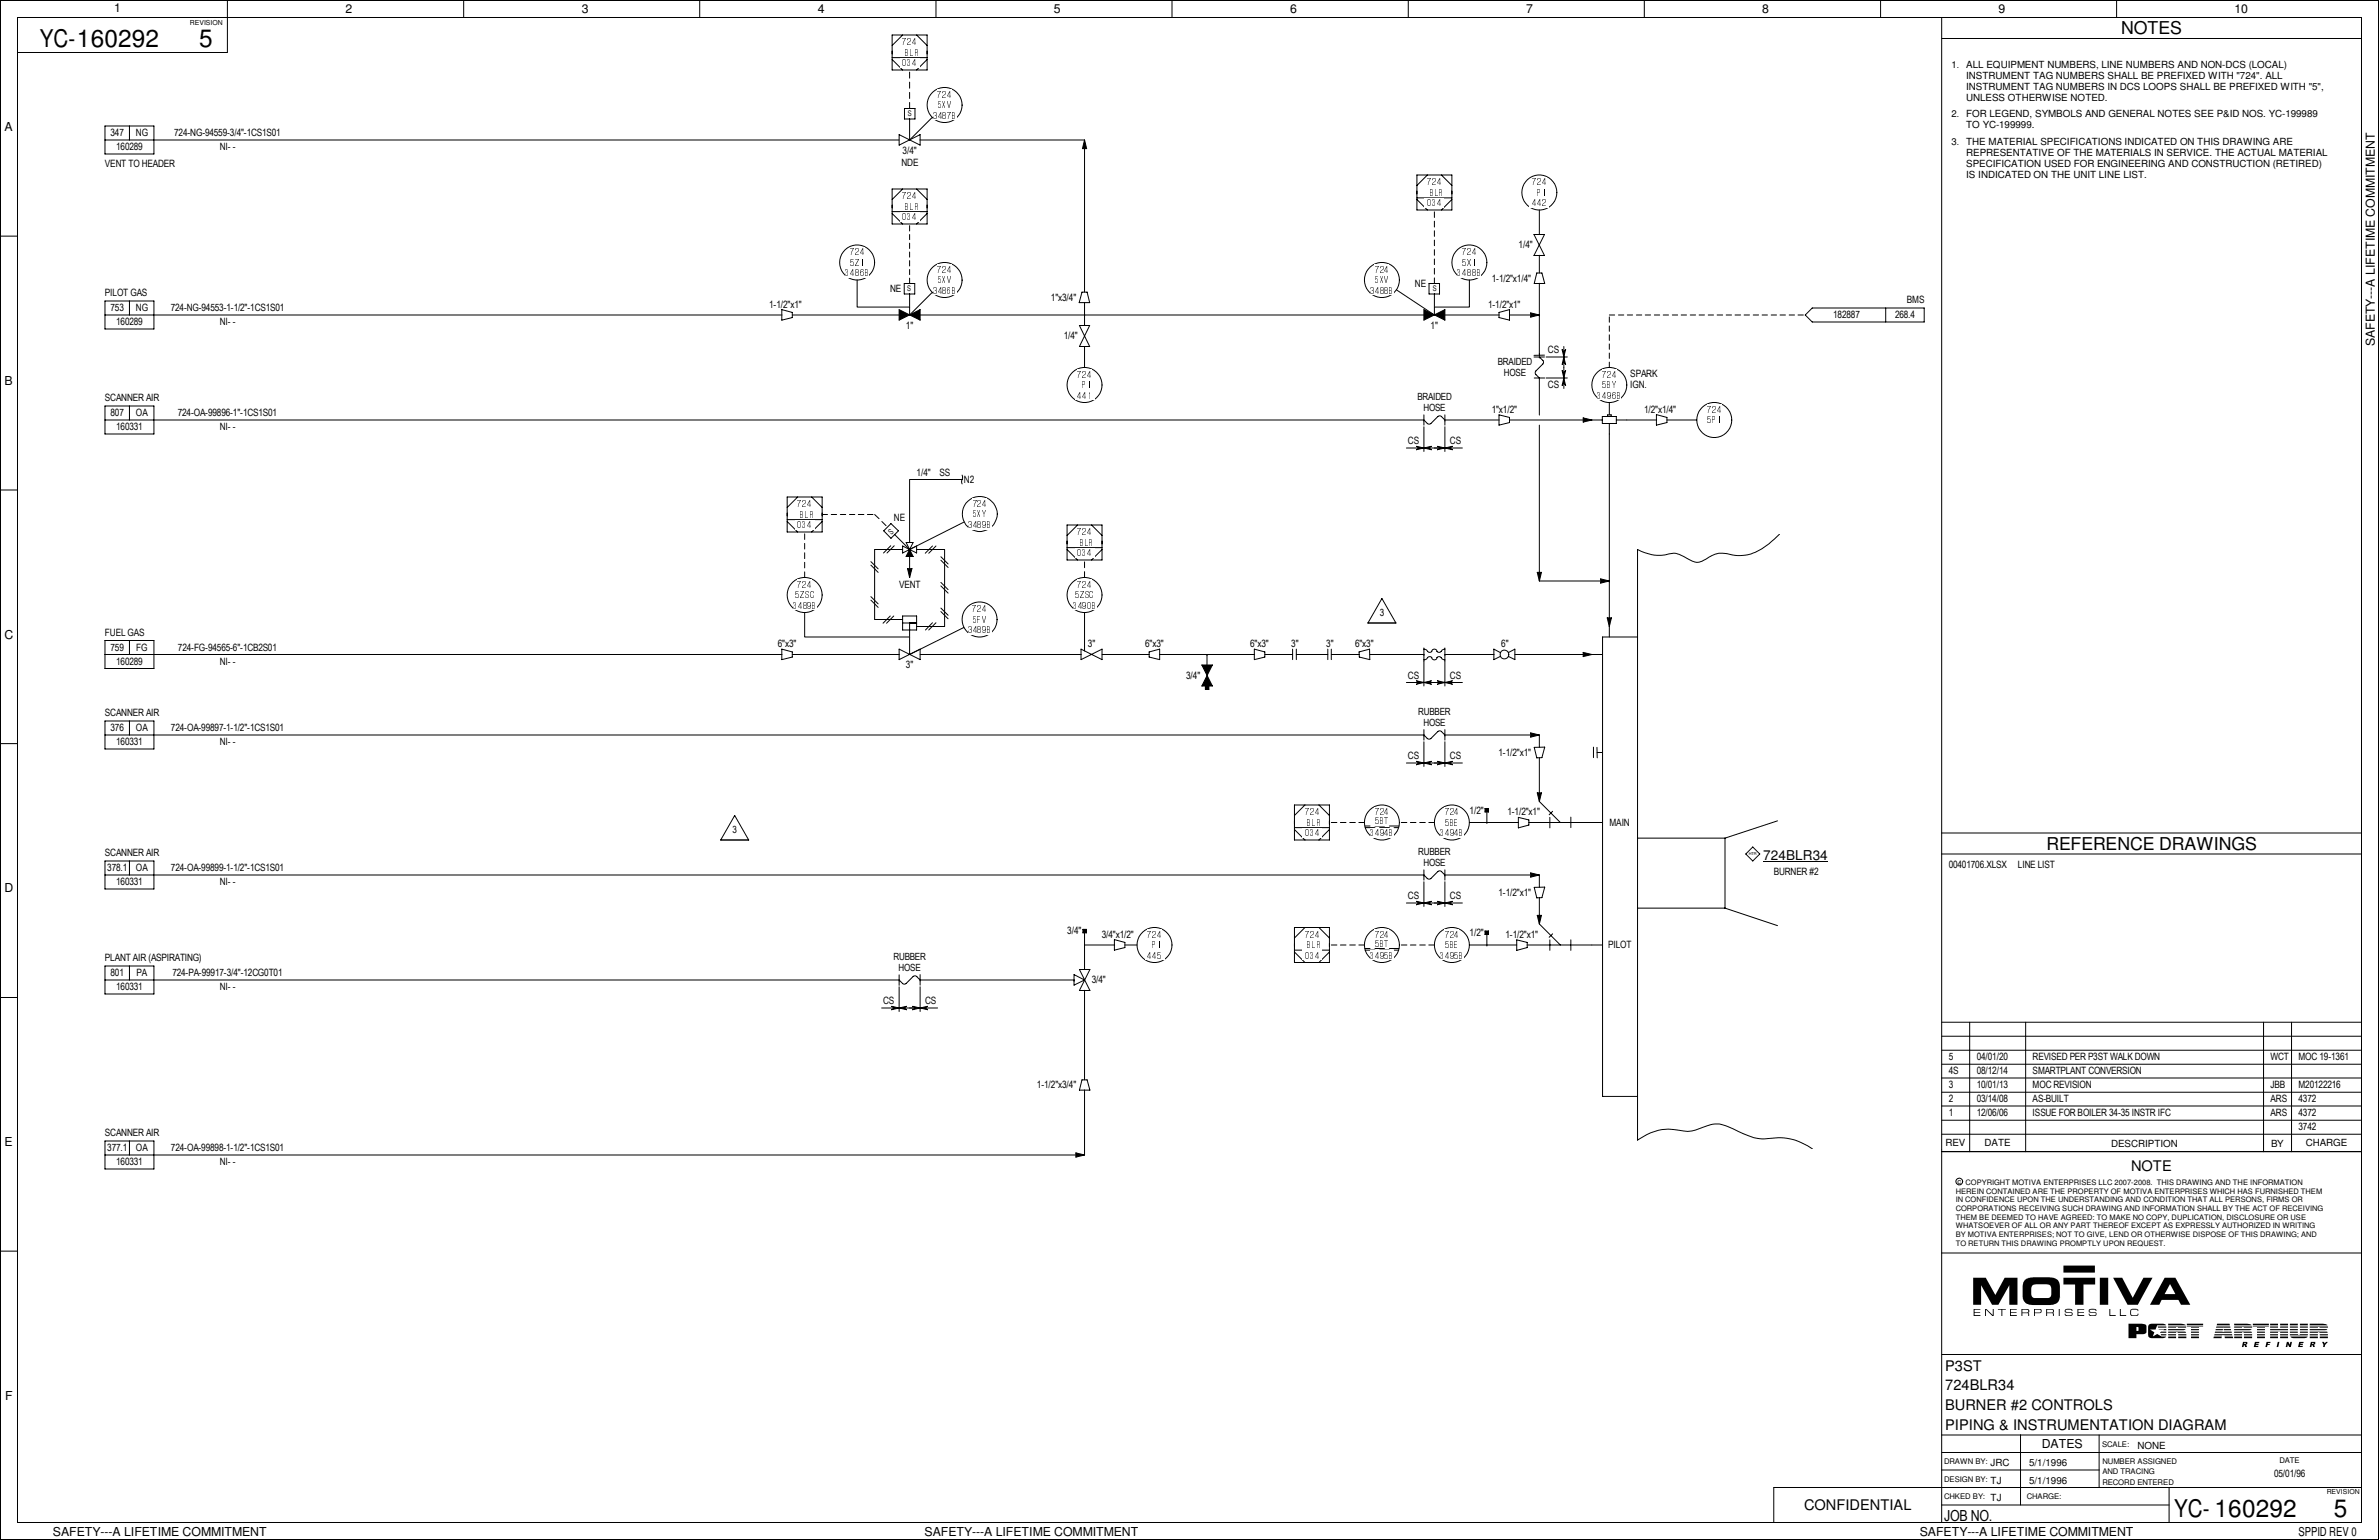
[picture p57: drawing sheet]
<svg xmlns="http://www.w3.org/2000/svg" width="432mm" height="279mm" viewBox="0 0 432 279" stroke-linecap="round" stroke-linejoin="round" font-family="sans-serif">
<defs><g id="words">
<g font-size="4.4">
<text x="7.2" y="8.6">YC-160292</text>
<text x="36.2" y="8.5">5</text>
<text x="394.6" y="275.3">YC- 160292</text>
<text x="423.6" y="275.2">5</text>
</g>
<g font-size="3.2">
<text x="385" y="6.2">NOTES</text>
<text x="371.4" y="154.1">REFERENCE DRAWINGS</text>
</g>
<text font-size="2.8" x="352.9" y="275.9">JOB NO.</text>
<g font-size="2.7">
<text x="386.8" y="212.4">NOTE</text>
<text x="353.1" y="248.7">P3ST</text>
<text x="353.1" y="252.3">724BLR34</text>
<text x="353.1" y="255.8">BURNER #2 CONTROLS</text>
<text x="353.1" y="259.4">PIPING &amp; INSTRUMENTATION DIAGRAM</text>
<text x="327.4" y="274">CONFIDENTIAL</text>
</g>
<text font-size="2.5" x="320" y="156">724BLR34</text>
<g font-size="2.2">
<text x="20.7" y="2.2">1</text>
<text x="62.7" y="2.4">2</text>
<text x="105.6" y="2.4">3</text>
<text x="148.4" y="2.4">4</text>
<text x="191.3" y="2.4">5</text>
<text x="234.1" y="2.4">6</text>
<text x="277" y="2.4">7</text>
<text x="319.9" y="2.4">8</text>
<text x="362.8" y="2.4">9</text>
<text x="405.6" y="2.4">10</text>
<text x=".8" y="23.8">A</text>
<text x="431" y="62.8" transform="rotate(-90 431 62.8)">SAFETY---A LIFETIME COMMITMENT</text>
<text x=".8" y="69.8">B</text>
<text x=".8" y="115.9">C</text>
<text x=".8" y="161.9">D</text>
<text x=".8" y="207.9">E</text>
<text x=".9" y="254">F</text>
<text x="370.6" y="262.7">DATES</text>
<text x="9.6" y="278.7">SAFETY---A LIFETIME COMMITMENT</text>
<text x="167.8" y="278.7">SAFETY---A LIFETIME COMMITMENT</text>
<text x="348.4" y="278.7">SAFETY---A LIFETIME COMMITMENT</text>
<text x="417.2" y="278.6">SPPID REV 0</text>
</g>
<g font-size="1.8">
<text x="356.9" y="12.4">ALL EQUIPMENT NUMBERS, LINE NUMBERS AND NON-DCS (LOCAL)</text>
<text x="356.9" y="14.4">INSTRUMENT TAG NUMBERS SHALL BE PREFIXED WITH &quot;724&quot;. ALL</text>
<text x="356.9" y="16.4">INSTRUMENT TAG NUMBERS IN DCS LOOPS SHALL BE PREFIXED WITH &quot;5&quot;,</text>
<text x="356.9" y="18.4">UNLESS OTHERWISE NOTED.</text>
<text x="356.9" y="21.3">FOR LEGEND, SYMBOLS AND GENERAL NOTES SEE P&amp;ID NOS. YC-199989</text>
<text x="356.9" y="23.3">TO YC-199999.</text>
<text x="20.1" y="24.8">347</text>
<text x="21.1" y="27.3">160289</text>
<text x="24.6" y="24.8">NG</text>
<text x="31.6" y="24.8">724-NG-94559-3/4&quot;-1CS1S01</text>
<text x="39.9" y="27.3">NI- -</text>
<text x="163.8" y="27.9">3/4&quot;</text>
<text x="356.9" y="26.4">THE MATERIAL SPECIFICATIONS INDICATED ON THIS DRAWING ARE</text>
<text x="356.9" y="28.4">REPRESENTATIVE OF THE MATERIALS IN SERVICE. THE ACTUAL MATERIAL</text>
<text x="19" y="30.3">VENT TO HEADER</text>
<text x="163.6" y="30.1">NDE</text>
<text x="356.9" y="30.4">SPECIFICATION USED FOR ENGINEERING AND CONSTRUCTION (RETIRED)</text>
<text x="356.9" y="32.3">IS INDICATED ON THE UNIT LINE LIST.</text>
<text x="275.6" y="45.1">1/4&quot;</text>
<text x="19" y="53.8">PILOT GAS</text>
<text x="161.5" y="53">NE</text>
<text x="256.8" y="52.1">NE</text>
<text x="270.8" y="51.1">1-1/2&quot;x1/4&quot;</text>
<text x="20.1" y="56.5">753</text>
<text x="21.1" y="59.1">160289</text>
<text x="24.6" y="56.5">NG</text>
<text x="31" y="56.5">724-NG-94553-1-1/2&quot;-1CS1S01</text>
<text x="39.9" y="59.1">NI- -</text>
<text x="139.6" y="55.9">1-1/2&quot;x1&quot;</text>
<text x="164.4" y="59.7">1&quot;</text>
<text x="190.8" y="54.6">1&quot;x3/4&quot;</text>
<text x="259.7" y="59.7">1&quot;</text>
<text x="270.1" y="55.9">1-1/2&quot;x1&quot;</text>
<text x="332.7" y="57.8">182887</text>
<text x="344" y="57.8">268.4</text>
<text x="346.1" y="55">BMS</text>
<text x="193.1" y="61.6">1/4&quot;</text>
<text x="280.9" y="64.1">CS</text>
<text x="271.9" y="66.3">BRAIDED</text>
<text x="273" y="68.3">HOSE</text>
<text x="280.9" y="70.5">CS</text>
<text x="295.9" y="68.4">SPARK</text>
<text x="295.9" y="70.4">IGN.</text>
<text x="19" y="72.8">SCANNER AIR</text>
<text x="20.1" y="75.6">807</text>
<text x="24.7" y="75.6">OA</text>
<text x="32.3" y="75.6">724-OA-99896-1&quot;-1CS1S01</text>
<text x="257.3" y="72.6">BRAIDED</text>
<text x="258.4" y="74.6">HOSE</text>
<text x="270.8" y="74.9">1&quot;x1/2&quot;</text>
<text x="298.4" y="74.9">1/2&quot;x1/4&quot;</text>
<text x="21.1" y="78.1">160331</text>
<text x="39.9" y="78.1">NI- -</text>
<text x="255.5" y="80.6">CS</text>
<text x="263.1" y="80.6">CS</text>
<text x="166.4" y="86.4">1/4&quot;</text>
<text x="170.5" y="86.4">SS</text>
<text x="175" y="87.6">N2</text>
<text x="162.2" y="94.6">NE</text>
<text x="163.2" y="106.7">VENT</text>
<text x="250.4" y="111.8">3</text>
<text x="19" y="115.4">FUEL GAS</text>
<text x="20.1" y="118.1">759</text>
<text x="24.7" y="118.1">FG</text>
<text x="32.3" y="118.1">724-FG-94565-6&quot;-1CB2S01</text>
<text x="141.2" y="117.5">6&quot;x3&quot;</text>
<text x="197.4" y="117.5">3&quot;</text>
<text x="207.9" y="117.5">6&quot;x3&quot;</text>
<text x="226.9" y="117.5">6&quot;x3&quot;</text>
<text x="234.4" y="117.5">3&quot;</text>
<text x="240.7" y="117.5">3&quot;</text>
<text x="246" y="117.5">6&quot;x3&quot;</text>
<text x="272.5" y="117.5">6&quot;</text>
<text x="21.1" y="120.6">160289</text>
<text x="39.9" y="120.6">NI- -</text>
<text x="164.4" y="121.3">3&quot;</text>
<text x="215.3" y="123.2">3/4&quot;</text>
<text x="255.5" y="123.2">CS</text>
<text x="263.1" y="123.2">CS</text>
<text x="19" y="130">SCANNER AIR</text>
<text x="257.4" y="129.8">RUBBER</text>
<text x="258.4" y="131.8">HOSE</text>
<text x="20.1" y="132.7">376</text>
<text x="21.1" y="135.3">160331</text>
<text x="24.7" y="132.7">OA</text>
<text x="31" y="132.7">724-OA-99897-1-1/2&quot;-1CS1S01</text>
<text x="39.9" y="135.3">NI- -</text>
<text x="255.5" y="137.8">CS</text>
<text x="263.1" y="137.8">CS</text>
<text x="272" y="137.2">1-1/2&quot;x1&quot;</text>
<text x="266.7" y="147.7">1/2&quot;</text>
<text x="273.6" y="148">1-1/2&quot;x1&quot;</text>
<text x="292.1" y="149.9">MAIN</text>
<text x="19" y="155.4">SCANNER AIR</text>
<text x="133" y="151.1">3</text>
<text x="257.4" y="155.2">RUBBER</text>
<text x="19.5" y="158.1">378.1</text>
<text x="21.1" y="160.7">160331</text>
<text x="24.7" y="158.1">OA</text>
<text x="31" y="158.1">724-OA-99899-1-1/2&quot;-1CS1S01</text>
<text x="39.9" y="160.7">NI- -</text>
<text x="258.4" y="157.2">HOSE</text>
<text x="321.9" y="158.7">BURNER #2</text>
<text x="353.7" y="157.5">00401706.XLSX</text>
<text x="366.3" y="157.5">LINE LIST</text>
<text x="255.5" y="163.2">CS</text>
<text x="263.1" y="163.2">CS</text>
<text x="272" y="162.6">1-1/2&quot;x1&quot;</text>
<text x="193.7" y="169.5">3/4&quot;</text>
<text x="200" y="170.2">3/4&quot;x1/2&quot;</text>
<text x="266.7" y="169.9">1/2&quot;</text>
<text x="273.3" y="170.2">1-1/2&quot;x1&quot;</text>
<text x="291.9" y="172.1">PILOT</text>
<text x="19" y="174.4">PLANT AIR (ASPIRATING)</text>
<text x="20.1" y="177.2">801</text>
<text x="21.1" y="179.7">160331</text>
<text x="24.8" y="177.2">PA</text>
<text x="31.3" y="177.2">724-PA-99917-3/4&quot;-12CG0T01</text>
<text x="39.9" y="179.7">NI- -</text>
<text x="162.2" y="174.2">RUBBER</text>
<text x="163.1" y="176.2">HOSE</text>
<text x="198.2" y="178.4">3/4&quot;</text>
<text x="160.3" y="182.2">CS</text>
<text x="167.9" y="182.2">CS</text>
<text x="188.2" y="197.5">1-1/2&quot;x3/4&quot;</text>
<text x="353.7" y="197.5">3</text>
<text x="353.7" y="194.9">4S</text>
<text x="353.7" y="192.4">5</text>
<text x="358.8" y="197.5">10/01/13</text>
<text x="358.8" y="194.9">08/12/14</text>
<text x="358.8" y="192.4">04/01/20</text>
<text x="368.9" y="197.5">MOC REVISION</text>
<text x="368.9" y="194.9">SMARTPLANT CONVERSION</text>
<text x="368.9" y="192.4">REVISED PER P3ST WALK DOWN</text>
<text x="412.1" y="197.5">JBB</text>
<text x="412.1" y="192.4">WCT</text>
<text x="417.2" y="197.5">M20122216</text>
<text x="417.2" y="192.4">MOC 19-1361</text>
<text x="353.7" y="200">2</text>
<text x="353.7" y="202.6">1</text>
<text x="358.8" y="200">03/14/08</text>
<text x="358.8" y="202.6">12/06/06</text>
<text x="368.9" y="200">AS-BUILT</text>
<text x="368.9" y="202.6">ISSUE FOR BOILER 34-35 INSTR IFC</text>
<text x="412.1" y="200">ARS</text>
<text x="412.1" y="202.6">ARS</text>
<text x="417.2" y="202.6">4372</text>
<text x="417.2" y="200">4372</text>
<text x="19" y="206.2">SCANNER AIR</text>
<text x="19.5" y="208.9">377.1</text>
<text x="24.7" y="208.9">OA</text>
<text x="31" y="208.9">724-OA-99898-1-1/2&quot;-1CS1S01</text>
<text x="353.1" y="208">REV</text>
<text x="360.2" y="207.9">DATE</text>
<text x="383.2" y="208">DESCRIPTION</text>
<text x="412.2" y="208">BY</text>
<text x="417.2" y="205.1">3742</text>
<text x="418.5" y="208">CHARGE</text>
<text x="21.1" y="211.5">160331</text>
<text x="39.9" y="211.5">NI- -</text>
<text x="388" y="262.8">NONE</text>
<text x="361.3" y="266">JRC</text>
<text x="361.3" y="269.2">TJ</text>
<text x="368.3" y="266">5/1/1996</text>
<text x="368.3" y="269.2">5/1/1996</text>
<text x="412.7" y="268">05/01/96</text>
<text x="361.3" y="272.4">TJ</text>
</g>
<g font-size="1.7">
<text x="163.8" y="8.3">724</text>
<text x="164.3" y="10.2">BLR</text>
<text x="163.8" y="12.1">034</text>
<text x="170.1" y="17.8">724</text>
<text x="354.2" y="12.4">1.</text>
<text x="169.3" y="21.5">3487B</text>
<text x="170.2" y="19.6">5XV</text>
<text x="354.2" y="21.3">2.</text>
<text x="354.2" y="26.3">3.</text>
<text x="259" y="33.7">724</text>
<text x="259.5" y="35.6">BLR</text>
<text x="278.1" y="33.7">724</text>
<text x="279" y="35.6">PI</text>
<text x="163.8" y="36.2">724</text>
<text x="163.8" y="40">034</text>
<text x="164.3" y="38.1">BLR</text>
<text x="259" y="37.5">034</text>
<text x="278.1" y="37.5">442</text>
<text x="154.3" y="46.4">724</text>
<text x="265.4" y="46.4">724</text>
<text x="153.4" y="50.2">3486B</text>
<text x="154.3" y="48.3">5ZI</text>
<text x="169.3" y="53.3">3486B</text>
<text x="170.1" y="49.5">724</text>
<text x="170.2" y="51.4">5XV</text>
<text x="248.7" y="53.3">3488B</text>
<text x="249.5" y="49.5">724</text>
<text x="249.6" y="51.4">5XV</text>
<text x="264.5" y="50.2">3488B</text>
<text x="265.4" y="48.3">5XI</text>
<text x="195.5" y="68.6">724</text>
<text x="196.4" y="70.5">PI</text>
<text x="290.8" y="68.6">724</text>
<text x="290.8" y="70.5">5BY</text>
<text x="195.5" y="72.4">441</text>
<text x="289.9" y="72.4">3496B</text>
<text x="309.8" y="74.9">724</text>
<text x="309.8" y="76.8">5PI</text>
<text x="144.7" y="92.1">724</text>
<text x="144.7" y="95.9">034</text>
<text x="145.2" y="94">BLR</text>
<text x="175.7" y="95.8">3489B</text>
<text x="176.5" y="92">724</text>
<text x="176.5" y="93.9">5XY</text>
<text x="195.5" y="97.2">724</text>
<text x="195.5" y="101">034</text>
<text x="196" y="99.1">BLR</text>
<text x="144.7" y="106.7">724</text>
<text x="195.5" y="106.7">724</text>
<text x="143.9" y="110.5">3489B</text>
<text x="144.3" y="108.6">5ZSC</text>
<text x="176.5" y="111.1">724</text>
<text x="176.5" y="113">5FV</text>
<text x="194.7" y="110.5">3490B</text>
<text x="195.1" y="108.6">5ZSC</text>
<text x="175.7" y="114.9">3489B</text>
<text x="236.8" y="148">724</text>
<text x="237.3" y="149.9">BLR</text>
<text x="249.5" y="148">724</text>
<text x="249.5" y="149.6">5BT</text>
<text x="262.2" y="148">724</text>
<text x="262.2" y="149.9">5BE</text>
<text x="236.8" y="151.8">034</text>
<text x="248.7" y="151.8">3494B</text>
<text x="261.4" y="151.8">3494B</text>
<text x="208.2" y="170.2">724</text>
<text x="208.2" y="174">445</text>
<text x="209.1" y="172.1">PI</text>
<text x="236.8" y="170.2">724</text>
<text x="236.8" y="174">034</text>
<text x="237.3" y="172.1">BLR</text>
<text x="248.7" y="174">3495B</text>
<text x="249.5" y="170.2">724</text>
<text x="249.5" y="171.8">5BT</text>
<text x="261.4" y="174">3495B</text>
<text x="262.2" y="170.2">724</text>
<text x="262.2" y="172.1">5BE</text>
</g>
<g font-size="1.4">
<text x="164.8" y="21.1">S</text>
<text x="164.7" y="52.9">S</text>
<text x="260.1" y="52.9">S</text>
<text x="161.8" y="97" transform="rotate(-45 161.8 97)">S</text>
<text x="355.3" y="214.8">c COPYRIGHT MOTIVA ENTERPRISES LLC 2007-2008. THIS DRAWING AND THE INFORMATION</text>
<text x="355" y="216.6">HEREIN CONTAINED ARE THE PROPERTY OF MOTIVA ENTERPRISES WHICH HAS FURNISHED THEM</text>
<text x="355" y="218.1">IN CONFIDENCE UPON THE UNDERSTANDING AND CONDITION THAT ALL PERSONS, FIRMS OR</text>
<text x="355" y="219.7">CORPORATIONS RECEIVING SUCH DRAWING AND INFORMATION SHALL BY THE ACT OF RECEIVING</text>
<text x="355" y="221.3">THEM BE DEEMED TO HAVE AGREED: TO MAKE NO COPY, DUPLICATION, DISCLOSURE OR USE</text>
<text x="355" y="222.9">WHATSOEVER OF ALL OR ANY PART THEREOF EXCEPT AS EXPRESSLY AUTHORIZED IN WRITING</text>
<text x="355" y="224.5">BY MOTIVA ENTERPRISES; NOT TO GIVE, LEND OR OTHERWISE DISPOSE OF THIS DRAWING; AND</text>
<text x="355" y="226.1">TO RETURN THIS DRAWING PROMPTLY UPON REQUEST.</text>
<text x="381.6" y="262.6">SCALE:</text>
<text x="352.9" y="265.7">DRAWN BY:</text>
<text x="352.9" y="268.9">DESIGN BY:</text>
<text x="381.6" y="267.5">AND TRACING</text>
<text x="381.6" y="269.4">RECORD ENTERED</text>
<text x="381.6" y="265.6">NUMBER ASSIGNED</text>
<text x="413.7" y="265.4">DATE</text>
<text x="352.9" y="272">CHKED BY:</text>
<text x="367.9" y="272">CHARGE:</text>
</g>
<g font-size="1.3">
<text x="34.5" y="4.5">REVISION</text>
<text x="422.3" y="271.1">REVISION</text>
</g>
<text font-size=".7" x="317.4" y="155.2">HTR</text>
</g></defs>
<g fill="none" stroke="#fff" stroke-width=".18">
<path d="M352.4 156.8h1.3M353.1 156.2v1.3M352.4 199.4h1.3M352.4 196.8h1.3M352.4 194.3h1.3M352.4 191.8h1.3M353.1 191.1v1.3M353.1 193.7v1.3M353.1 196.2v1.3M353.1 198.8v1.3M357.5 199.4h1.3M357.5 196.8h1.3"/>
<path d="M357.5 194.3h1.3M357.5 191.8h1.3M358.1 191.1v1.3M358.1 193.7v1.3M358.1 196.2v1.3M358.1 198.8v1.3M367.7 199.4h1.3M367.7 196.8h1.3M367.7 194.3h1.3M367.7 191.8h1.3M368.3 191.1v1.3M368.3 193.7v1.3"/>
<path d="M368.3 196.2v1.3M368.3 198.8v1.3M410.8 199.4h1.4M410.8 196.8h1.4M410.8 191.8h1.4M411.5 191.1v1.3M411.5 196.2v1.3M411.5 198.8v1.3M415.9 199.4h1.3M415.9 196.8h1.3M415.9 191.8h1.3M416.6 191.1v1.3"/>
<path d="M416.6 196.2v1.3M416.6 198.8v1.3M352.4 201.9h1.3M353.1 201.3v1.3M357.5 201.9h1.3M358.1 201.3v1.3M367.7 201.9h1.3M368.3 201.3v1.3M410.8 201.9h1.4M411.5 201.3v1.3M415.9 201.9h1.3M415.9 204.5h1.3"/>
<path d="M416.6 201.3v1.3M416.6 203.8v1.3"/>
</g>
<g fill="none" stroke="#000" stroke-width=".18">
<path d="M288.9 76.2h1.9M290.8 75.6h2.6v1.2h-2.6zM291.8 75.6v-.3h.6v.3M292.1 76.8v1.9M293.4 76.2h1.9M196.2 117.8v1.9l3.8-1.9v1.9zM288.9 118.7h1.9M292.1 113.7v1.9M288.9 149.2h1.9M318.1 153.7l1.3 1.2-1.3 1.3-1.2-1.3zM320 156.4h11.8M288.9 171.4h1.9"/>
<circle cx="292.1" cy="69.9" r="3.2"/>
</g>
<g fill="#fff">
<path d="M290.8 67.1h2.6v1.7h-2.6z" fill-rule="evenodd"/>
<path d="M289.9 70.9h4.4v1.7h-4.4z" fill-rule="evenodd"/>
<path d="M290.8 69h2.6v1.7h-2.6z" fill-rule="evenodd"/>
</g>
<g fill="none" stroke="#000" stroke-width=".18">
<path d="M163.2 117.8v1.9l3.8-1.9v1.9zM163.8 113h2.6M163.8 111.8h2.6v2.5h-2.6zM165.1 113v5.7"/>
<circle cx="196.8" cy="108" r="3.2"/>
</g>
<g fill="#fff">
<path d="M195.5 105.2h2.7v1.7h-2.7z" fill-rule="evenodd"/>
<path d="M194.7 109h4.3v1.7h-4.3z" fill-rule="evenodd"/>
<path d="M195.1 107.1h3.5v1.7h-3.5z" fill-rule="evenodd"/>
</g>
<g fill="none" stroke="#000" stroke-width=".18">
<path d="M161.7 95l1.4 1.3-1.4 1.4-1.3-1.4zM162.4 97l2.7 2.7M163.8 99.1v1.2l2.6-1.2v1.2zM164.5 98.4h1.2l-1.2 2.6h1.2z"/>
<circle cx="146" cy="108" r="3.2"/>
</g>
<path d="M165.1 99.7l.6 1.3h-1.2z" fill="#000"/>
<g fill="#fff">
<path d="M144.7 105.2h2.7v1.7h-2.7z" fill-rule="evenodd"/>
<path d="M143.9 109h4.3v1.7h-4.3z" fill-rule="evenodd"/>
<path d="M144.3 107.1h3.5v1.7h-3.5z" fill-rule="evenodd"/>
</g>
<circle cx="155.6" cy="47.6" r="3.2" fill="none" stroke="#000" stroke-width=".18"/>
<g fill="#fff">
<path d="M154.3 44.8h2.6v1.8h-2.6z" fill-rule="evenodd"/>
<path d="M153.4 48.6h4.3v1.8h-4.3z" fill-rule="evenodd"/>
<path d="M154.3 46.7h2.6v1.8h-2.6z" fill-rule="evenodd"/>
</g>
<path d="M234.9 150.5l2 1.9M234.9 146h6.4v6.4h-6.4zM234.9 150.2h6.4M236.9 146l-2 2M239.4 146l1.9 2M241.3 150.5l-1.9 1.9" fill="none" stroke="#000" stroke-width=".18"/>
<g fill="#fff">
<path d="M236.8 146.4h2.6v1.8h-2.6z" fill-rule="evenodd"/>
<path d="M236.4 150.2h3.5v1.8h-3.5z" fill-rule="evenodd"/>
<path d="M236.4 148.3h3.5v1.8h-3.5z" fill-rule="evenodd"/>
</g>
<circle cx="266.7" cy="47.6" r="3.2" fill="none" stroke="#000" stroke-width=".18"/>
<g fill="#fff">
<path d="M265.4 44.8h2.6v1.8h-2.6z" fill-rule="evenodd"/>
<path d="M264.5 48.6h4.4v1.8h-4.4z" fill-rule="evenodd"/>
<path d="M265.4 46.7h2.6v1.8h-2.6z" fill-rule="evenodd"/>
</g>
<path d="M234.9 172.7l2 1.9M234.9 168.3h6.4v6.3h-6.4zM234.9 172.4h6.4M236.9 168.3l-2 1.9M239.4 168.3l1.9 1.9M241.3 172.7l-1.9 1.9" fill="none" stroke="#000" stroke-width=".18"/>
<g fill="#fff">
<path d="M236.8 168.7h2.6v1.7h-2.6z" fill-rule="evenodd"/>
<path d="M236.4 172.5h3.5v1.7h-3.5z" fill-rule="evenodd"/>
<path d="M236.4 170.6h3.5v1.7h-3.5z" fill-rule="evenodd"/>
</g>
<circle cx="279.4" cy="34.9" r="3.2" fill="none" stroke="#000" stroke-width=".18"/>
<g fill="#fff">
<path d="M278.1 32.1h2.6v1.8h-2.6z" fill-rule="evenodd"/>
<path d="M277.7 35.9h3.4v1.8h-3.4z" fill-rule="evenodd"/>
<path d="M278.1 34h2.6v1.8h-2.6z" fill-rule="evenodd"/>
</g>
<path d="M193.7 99.7l1.9 1.9M193.7 95.2h6.3v6.4h-6.3zM193.7 99.4h6.3M195.6 95.2l-1.9 2M198.1 95.2l1.9 2M200 99.7l-1.9 1.9" fill="none" stroke="#000" stroke-width=".18"/>
<g fill="#fff">
<path d="M195.5 95.6h2.7v1.8h-2.7z" fill-rule="evenodd"/>
<path d="M195.1 99.4h3.5v1.8h-3.5z" fill-rule="evenodd"/>
<path d="M195.1 97.5h3.5v1.8h-3.5z" fill-rule="evenodd"/>
</g>
<circle cx="196.8" cy="69.9" r="3.2" fill="none" stroke="#000" stroke-width=".18"/>
<g fill="#fff">
<path d="M195.5 67.1h2.7v1.7h-2.7z" fill-rule="evenodd"/>
<path d="M195.1 70.9h3.5v1.7h-3.5z" fill-rule="evenodd"/>
<path d="M195.5 69h2.7v1.7h-2.7z" fill-rule="evenodd"/>
</g>
<path d="M142.9 94.6l1.9 1.9M142.9 90.2h6.3v6.3h-6.3zM142.9 94.3h6.3M144.8 90.2l-1.9 1.9M147.3 90.2l1.9 1.9M149.2 94.6l-1.9 1.9" fill="none" stroke="#000" stroke-width=".18"/>
<g fill="#fff">
<path d="M144.7 90.6h2.7v1.7h-2.7z" fill-rule="evenodd"/>
<path d="M144.3 94.4h3.5v1.7h-3.5z" fill-rule="evenodd"/>
<path d="M144.3 92.5h3.5v1.7h-3.5z" fill-rule="evenodd"/>
</g>
<path d="M161.9 38.7l1.9 1.9M161.9 34.3h6.4v6.3h-6.4zM161.9 38.4h6.4M163.8 34.3l-1.9 1.9M166.4 34.3l1.9 1.9M168.3 38.7l-1.9 1.9" fill="none" stroke="#000" stroke-width=".18"/>
<g fill="#fff">
<path d="M163.8 34.7h2.6v1.7h-2.6z" fill-rule="evenodd"/>
<path d="M163.4 38.5h3.4v1.8h-3.4z" fill-rule="evenodd"/>
<path d="M163.4 36.6h3.4v1.8h-3.4z" fill-rule="evenodd"/>
</g>
<path d="M257.2 36.2l1.9 1.9M257.2 31.7h6.3v6.4h-6.3zM257.2 35.9h6.3M259.1 31.7l-1.9 2M261.6 31.7l1.9 2M263.5 36.2l-1.9 1.9" fill="none" stroke="#000" stroke-width=".18"/>
<g fill="#fff">
<path d="M259 32.1h2.7v1.8h-2.7z" fill-rule="evenodd"/>
<path d="M258.6 35.9h3.5v1.8h-3.5z" fill-rule="evenodd"/>
<path d="M258.6 34h3.5v1.8h-3.5z" fill-rule="evenodd"/>
</g>
<g fill="none" stroke="#000" stroke-width=".18">
<path d="M164.2 19.7h1.9v1.9h-1.9zM163.2 24.4v1.9l3.8-1.9v1.9zM165.1 21.6v3.8M164.1 51.4h1.9v1.9h-1.9zM165.1 53.3v3.8M259.4 51.4h1.9v1.9h-1.9zM260.3 53.3v3.8"/>
<circle cx="209.5" cy="171.5" r="3.2"/>
</g>
<g fill="#fff">
<path d="M208.2 168.7h2.7v1.7h-2.7z" fill-rule="evenodd"/>
<path d="M207.8 172.5h3.5v1.7h-3.5z" fill-rule="evenodd"/>
<path d="M208.2 170.6h2.7v1.7h-2.7z" fill-rule="evenodd"/>
</g>
<circle cx="263.5" cy="149.2" r="3.2" fill="none" stroke="#000" stroke-width=".18"/>
<g fill="#fff">
<path d="M262.2 146.4h2.6v1.8h-2.6z" fill-rule="evenodd"/>
<path d="M261.4 150.2h4.3v1.8h-4.3z" fill-rule="evenodd"/>
<path d="M262.2 148.3h2.6v1.8h-2.6z" fill-rule="evenodd"/>
</g>
<circle cx="263.5" cy="171.5" r="3.2" fill="none" stroke="#000" stroke-width=".18"/>
<g fill="#fff">
<path d="M262.2 168.7h2.6v1.7h-2.6z" fill-rule="evenodd"/>
<path d="M261.4 172.5h4.3v1.7h-4.3z" fill-rule="evenodd"/>
<path d="M262.2 170.6h2.6v1.7h-2.6z" fill-rule="evenodd"/>
</g>
<g fill="none" stroke="#000" stroke-width=".18">
<path d="M247.7 149.9h1M247.8 150.2h1.8M249.6 149.9h1.7M250.4 150.2h1.8M252.2 149.9h1.7M253 150.2h.9"/>
<circle cx="250.8" cy="149.2" r="3.2"/>
</g>
<g fill="#fff">
<path d="M249.5 146.4h2.6v1.8h-2.6z" fill-rule="evenodd"/>
<path d="M248.7 150.2h4.3v1.8h-4.3z" fill-rule="evenodd"/>
<path d="M249.5 148.1h2.6v1.7h-2.6z" fill-rule="evenodd"/>
</g>
<g fill="none" stroke="#000" stroke-width=".18">
<path d="M247.7 172.1h1M247.8 172.4h1.8M249.6 172.1h1.7M250.4 172.4h1.8M252.2 172.1h1.7M253 172.4h.9"/>
<circle cx="250.8" cy="171.5" r="3.2"/>
</g>
<g fill="#fff">
<path d="M249.5 168.7h2.6v1.7h-2.6z" fill-rule="evenodd"/>
<path d="M248.7 172.5h4.3v1.7h-4.3z" fill-rule="evenodd"/>
<path d="M249.5 170.3h2.6v1.7h-2.6z" fill-rule="evenodd"/>
</g>
<g fill="none" stroke="#000" stroke-width=".18">
<path d="M165.1 13.1v1.1M165.1 14.9v1.1M165.1 16.8v1.1M165.1 18.6v1.1M27.9 25.4h135.3M167 25.4h29.8v27.6M260.3 38.4v1.1M27.9 57.1h114M141.9 56.2l1.9 .5v.9l-1.9 .5zM143.8 57.1h19.4M165.1 40.9v1M165.1 42.5v1"/>
<path d="M165.1 44.1v1M165.1 45.7v1M165.1 47.3v1M165.1 48.9v.9M165.1 50.5v.9M167 57.1h91.5M195.9 59.1l1.9 3.8h-1.9l1.9-3.8zM196.4 53h.9l.5 1.9h-1.9zM196.8 57.1h.1M196.8 54.9v4.2M260.3 40.1v1.1M260.3 41.9v1"/>
<path d="M260.3 43.6v1M260.3 45.3v1M260.3 47v1M260.3 48.7v1M260.3 50.4v1M262.3 57.1h9.8M272.1 56.7l1.9-.5v1.9l-1.9-.5zM274 57.1h5.4M278.4 42.5h1.9l-1.9 3.9h1.9zM278.9 49.5h1l.5 1.9h-1.9zM279.4 57.1h.1M279.4 46.3v3.2"/>
<path d="M279.4 51.4v5.7M292.1 57.5v1M292.1 59.1v1M292.1 57.1h1M293.8 57.1h.9M295.4 57.1h.9M297 57.1h1M298.6 57.1h1M300.3 57.1h.9M301.9 57.1h1M303.5 57.1h1M305.1 57.1h1"/>
<path d="M306.8 57.1h1M308.4 57.1h1M310 57.1h1M311.7 57.1h1M313.3 57.1h1M314.9 57.1h1M316.6 57.1h.9M318.2 57.1h1M319.8 57.1h1M321.5 57.1h1M323.1 57.1h1M324.7 57.1h1"/>
<path d="M326.3 57.1h1M328.9 55.9h20.3v2.5h-20.3l-1.2-1.3zM342.3 55.9v2.5M196.8 62.9v3.8M258.4 75.3v1.8M258.4 76.2l.7 .6M261.6 75.6l.7 .6M261.7 75.6l-.6-.1-1.5 1.4-.6-.1M262.3 75.3v1.8M272.1 75.3l1.9 .4v1l-1.9 .4zM274 76.2h15M278.4 64.8h1.9"/>
<path d="M278.5 68.6h1.9M278.8 67.9l.6 .7M279.4 64.8l.6 .6M280 65.4l.1 .5-1.4 1.5 .1 .6M280.6 64.8h3.9M280.6 68.6h3.9M283.5 63.5h.1M283.5 69.8h.1M283.8 65.1h.1M283.8 68.2h.1M283.8 64.7l.3 1.4M283.8 65.7l.4 .4"/>
<path d="M283.8 68.5l.3 1.4M283.8 69.5l.4 .4M283.8 62.9v7.6M283.9 63.9l-.4-.5a3.2 3.2 0 0 1 0 2.7M283.9 65.7l-.4 .4M283.9 67.7l-.4-.5a3.2 3.2 0 0 1 0 2.7M283.9 69.5l-.4 .4M284.1 63.5h.1M284.1 69.8h.1M284.1 63.5l-.3 1.3M284.1 67.3l-.3 1.3M284.2 63.4l-.4 .4"/>
<path d="M284.2 67.2l-.4 .4M292.1 60.7v1.1M292.1 62.4v1M292.1 64.1v.9M292.1 65.7v1M292.1 73v2.3M292.1 78.7v35M295.3 76.2h5.4M146 96.9v1M146 98.6v1M149.2 93.3h1M150.9 93.3h.9"/>
<path d="M152.5 93.3h1M154.2 93.3h1M155.8 93.3h1M157.4 93.3h1.1M158.7 93.3l.9 .8M160.1 94.6l.7 .8M161.7 99l-1.3 1.3M162.3 99l-1.3 1.3M163.8 99.7h-5.1v12.7h5.1M166.4 99.7h5v14h-5M169.2 99.1l-1.3 1.3M169.9 99.1l-1.3 1.3"/>
<path d="M174.6 87h-9.5v11.4M27.9 118.7h114M141.9 117.8l1.9 .5v.9l-1.9 .5zM143.8 118.7h19.4M146 111.1v4.5h19.1M146 100.3v1M146 102v1M146 103.8v1M158.1 108.2l1.3 1.4M158.1 108.9l1.3 1.3M158.1 101.9l1.3 1.3M158.1 102.5l1.3 1.3"/>
<path d="M161.6 111.8l-1.3 1.3M162.2 111.8l-1.3 1.3M165.1 101v3.8M167 118.7h29.3M169.2 113l-1.2 1.3M169.9 113l-1.3 1.3M170.8 110.3l1.3 1.3M170.8 111l1.3 1.3M170.8 105.7l1.3 1.3M170.8 106.3l1.3 1.3M170.8 101l1.3 1.3M170.8 101.6l1.3 1.4"/>
<path d="M196.8 101.9v1.1M196.8 103.7v1.1M196.8 111.1v7M200 118.7h8.6M208.6 118.3l1.9-.5v1.9l-1.9-.5zM248.3 113h5.1M258.4 117.8l.6 .1a.55 .55 0 0 0 .9 .3M258.4 117.6v2.3M259.8 119.3a.49 .49 0 0 0 .5 .4 .49 .49 0 0 0 .5-.4 .55 .55 0 0 1 .9 .2l.6 .2M259.9 119.3a.55 .55 0 0 0-.9 .2l-.6 .2M262.3 117.8l-.6 .1a.55 .55 0 0 1-.9 .3 .49 .49 0 0 0-.5-.4 .49 .49 0 0 0-.5 .4M262.3 117.6v2.3"/>
<path d="M272.3 118.4l-1.2-.6v1.9l1.2-.6M273.8 118.4l1.2-.6v1.9l-1.2-.6M275 118.7h14M292.1 105.4h.1M258.4 132.4v1.9M258.4 133.3l.7 .7M261.6 132.7l.7 .6M261.7 132.7l-.6-.1-1.5 1.5-.6-.1M262.3 132.4v1.9M278.5 135.6h1.9l-.5 1.9h-1zM279.4 137.5v7.9l2.1 2.1M130.8 152.4h5.1"/>
<path d="M241.6 149.2h1.1M243.3 149.2h1M245 149.2h1M246.6 149.2h1M254.3 149.2h1.1M256 149.2h1M257.7 149.2h1M258.4 157.8v1.9M258.4 158.7l.7 .7M259.3 149.2h1M261.6 158.1l.7 .6M261.7 158.1l-.6-.1-1.5 1.5-.6-.1"/>
<path d="M262.3 157.8v1.9M281.3 148.3v1.9M281.3 149.2h7.6M281.5 147.5l1.7 1.7M281.8 147.2l-.6 .6M285.1 148.3v1.9M163.2 176.9v1.9M166.4 177.2l.6 .6M166.4 177.2l-.5-.1-1.4 1.3-.4 .2-.3-.2-.6-.6M167 176.8v1.9M194.9 176.8l1.9 1-1.9 .9zM195.9 175.9h1.9l-1.9 3.8h1.9z"/>
<path d="M196.8 171.4h.1M196.8 171.4h5.5M196.8 169.2v6.7M196.8 179.7v16.2M202.3 170.5l1.9 .5v.9l-1.9 .5zM204.2 171.4h2.2M241.6 171.4h1.1M243.3 171.4h1M245 171.4h1M246.6 171.4h1M254.3 171.4h1.1M256 171.4h1"/>
<path d="M257.7 171.4h1M259.3 171.4h1M278.5 161h1.9l-.5 1.9h-1zM279.4 162.8v4.8l3.8 3.8M281.3 171.4h7.6M281.3 170.5v1.9M281.8 169.4l-.6 .7M285.1 170.5v1.9M196.4 195.9h.9l.5 1.9h-1.9zM196.8 197.7v11.8h-168.9"/>
<circle cx="171.4" cy="50.8" r="3.2"/>
<circle cx="273.1" cy="118.7" r=".8"/>
</g>
<path d="M356.2 10.8h1.3M356.2 19.7h1.3M356.9 10.2v1.3M356.9 19v1.4M320.7 158.1h1.3M321.3 157.5v1.3M411.5 267.3h1.3M412.1 266.7v1.3" fill="none" stroke="#fff" stroke-width=".18"/>
<g fill="#000">
<path d="M283.8 64.8l.3 1.3-.3-.4-.3 .4z" fill-rule="evenodd"/>
<path d="M283.5 63.5l.3 .3 .3-.3-.3 1.3z" fill-rule="evenodd"/>
<path d="M283.8 68.6l.3 1.3-.3-.4-.3 .4z" fill-rule="evenodd"/>
<path d="M283.5 67.3l.3 .3 .3-.3-.3 1.3z" fill-rule="evenodd"/>
</g>
<g fill="#fff">
<path d="M169.3 51.9h4.3v1.7h-4.3z" fill-rule="evenodd"/>
<path d="M170.1 48h2.7v1.8h-2.7z" fill-rule="evenodd"/>
<path d="M170.2 50h2.5v1.6h-2.5z" fill-rule="evenodd"/>
</g>
<path d="M169.2 53l-4.1 4.1M181 93.3a3.2 3.2 0 0 1-4.1 3 3.2 3.2 0 0 1-1.7-4.8 3.2 3.2 0 0 1 5.1-.2 3.6 3.6 0 0 1 .7 2" fill="none" stroke="#000" stroke-width=".18"/>
<g fill="#fff">
<path d="M175.7 94.3h4.3v1.7h-4.3z" fill-rule="evenodd"/>
<path d="M176.5 90.5h2.6v1.7h-2.6z" fill-rule="evenodd"/>
<path d="M176.5 92.4h2.6v1.7h-2.6z" fill-rule="evenodd"/>
</g>
<g fill="none" stroke="#000" stroke-width=".18">
<path d="M175 94.7l-9.9 5"/>
<circle cx="250.8" cy="50.8" r="3.2"/>
</g>
<g fill="#fff">
<path d="M248.7 51.9h4.2v1.7h-4.2z" fill-rule="evenodd"/>
<path d="M249.5 48h2.6v1.8h-2.6z" fill-rule="evenodd"/>
<path d="M249.6 50h2.5v1.6h-2.5z" fill-rule="evenodd"/>
</g>
<path d="M253.4 52.6l6.9 4.5" fill="none" stroke="#000" stroke-width=".18"/>
<path d="M197.4 115.8h1.4v2.1h-1.4z" fill-rule="evenodd" fill="#fff"/>
<path d="M181 112.4a3.2 3.2 0 0 1-4.6 2.8 3.2 3.2 0 0 1-.5-5.4 3.2 3.2 0 0 1 5 2.1l.1 .5" fill="none" stroke="#000" stroke-width=".18"/>
<g fill="#fff">
<path d="M175.7 113.5h4.2v1.6h-4.2z" fill-rule="evenodd"/>
<path d="M176.5 109.6h2.6v1.8h-2.6z" fill-rule="evenodd"/>
<path d="M176.5 111.5h2.6v1.7h-2.6z" fill-rule="evenodd"/>
</g>
<path d="M175 113.8l-9.9 4.9M195.3 209.2l1.5 .3-1.5 .4z" fill="none" stroke="#000" stroke-width=".18"/>
<path d="M195.3 209.2l1.5 .3-1.5 .4z" fill="#000"/>
<path d="M164.4 58h1.3v2.1h-1.3z" fill-rule="evenodd" fill="#fff"/>
<path d="M291.7 112.1h.8l-.4 1.6z" fill="#000"/>
<path d="M174.6 19a3.2 3.2 0 0 1-4.6 2.9 3.2 3.2 0 0 1-.4-5.4 3.2 3.2 0 0 1 5 2v.6M291.7 112.1h.8l-.4 1.6z" fill="none" stroke="#000" stroke-width=".18"/>
<g fill="#fff">
<path d="M169.3 20.1h4.3v1.7h-4.3z" fill-rule="evenodd"/>
<path d="M170.1 16.3h2.7v1.7h-2.7z" fill-rule="evenodd"/>
<path d="M170.2 18.2h2.5v1.7h-2.5z" fill-rule="evenodd"/>
</g>
<path d="M169.2 21.3l-4.1 4.1M250.8 108.6l2.6 4.4h-5.1zM133.3 148l2.6 4.4h-5.1z" fill="none" stroke="#000" stroke-width=".18"/>
<path d="M163.8 26.2h2.6v2.1h-2.6z" fill-rule="evenodd" fill="#fff"/>
<path d="M277.8 56.8l1.6 .3-1.6 .4zM290.5 105l1.6 .4-1.6 .4z" fill="#000"/>
<path d="M277.8 56.8l1.6 .3-1.6 .4zM290.5 105l1.6 .4-1.6 .4z" fill="none" stroke="#000" stroke-width=".18"/>
<g fill="#fff">
<path d="M164.4 119.6h1.3v2.1h-1.3z" fill-rule="evenodd"/>
<path d="M259.7 58h1.3v2.1h-1.3z" fill-rule="evenodd"/>
</g>
<g fill="none" stroke="#000" stroke-width=".18">
<path d="M0 0h431.8v279.4h-431.8zM3.2 3.2h425.4v273h-425.4zM41.3 0v9.5h-38.1M84.2 0v3.2M127 0v3.2M169.9 0v3.2M212.7 0v3.2M255.6 0v3.2M298.4 0v3.2M341.3 0v3.2M352.4 3.2v273M352.4 7h76.2"/>
<path d="M384.2 0v3.2M19 22.9h8.9v5h-8.9zM19 25.4h8.9M23.5 22.9v2.5M0 42.8h3.2M19 54.6h8.9v5.1h-8.9zM19 57.1h8.9M23.5 54.6v2.5M155.6 50.8v4.9h9.5M266.7 50.8v4.9h-6.4M19 73.7h8.9v5h-8.9zM19 76.2h8.9"/>
<path d="M23.5 73.7v2.5M0 88.9h3.2M174.6 86.2v1.6M323 96.9a12 12 0 0 1-5.8 3.8l-2.3 .1a5.5 5.5 0 0 0-4.2 0l-.5 .3a3 3 0 0 1-2.8 .8l-.2-.1a8.3 8.3 0 0 0-3.5-1.4h-.3a7.7 7.7 0 0 1-6.2-.7v107.1a9.4 9.4 0 0 1 8.4-1.6 5.7 5.7 0 0 0 3.5-.7 5 5 0 0 1 4.6-.1 19.3 19.3 0 0 0 5.6 2.2h.5a15.1 15.1 0 0 1 5.3 .1l1.5 .4 2.4 1.3M19 116.2h8.9v5.1h-8.9zM19 118.7h8.9M23.5 116.2v2.5M164.7 103.2h.8l-.4 1.6zM297.2 115.6h-6.3v83.3h6.3M0 134.9h3.2M19 130.8h8.9v5.1h-8.9zM19 133.3h8.9"/>
<path d="M23.5 130.8v2.5M19 156.2h8.9v5.1h-8.9zM19 158.7h8.9M23.5 156.2v2.5M297.2 152.1h15.9M313.1 152.1v12.7M322.6 148.9l-9.5 3.2M352.4 154.9h76.2M352.4 151.1h76.2M19 175.3h8.9v5h-8.9zM19 177.8h8.9M23.5 175.3v2.5"/>
<path d="M297.2 164.8h15.9M313.1 164.8l9.5 3.1M0 181h3.2M352.4 198.2h76.2M352.4 195.6h76.2M352.4 193.1h76.2M352.4 190.5h76.2M352.4 188h76.2M352.4 185.5h76.2M357.5 185.5v23.5M367.7 185.5v23.5M410.8 185.5v23.5"/>
<path d="M415.9 185.5v23.5M19 207h8.9v5.1h-8.9zM19 209.5h8.9M23.5 207v2.5M352.4 208.9h76.2M352.4 203.2h76.2M352.4 209h76.2M352.4 205.8h76.2M352.4 200.7h76.2M0 227h3.2M352.4 227.3h76.2M352.4 245.7h76.2"/>
<path d="M352.4 260.3h76.2M352.4 273h41.3M352.4 266.7h28.6M352.4 263.5h76.2M366.7 260.3v12.7M381 260.3v9.6M393.7 269.9v6.3M428.6 269.9h-106.7v6.3"/>
<circle cx="355.6" cy="214.4" r=".62"/>
</g>
<g fill="#000">
<path d="M164.7 103.2h.8l-.4 1.6z"/>
<path d="M358.2 237.5v1.3h1.3v-.2h-1.1v-.4h1v-.2h-1v-.4h1.1v-.1zM360.3 237.5v1.3h.2v-1.2l1.1 1.2h.3v-1.3h-.2v1.1l-1.1-1.1zM362.6 237.5v.1h.7v1.2h.1v-1.2h.7v-.1zM364.8 237.5v1.3h1.3v-.2h-1.1v-.4h1v-.2h-1v-.4h1.1v-.1zM366.9 237.5v1.3h.2v-.5h.9l.1 .5h.2v-.5l-.2-.1 .2-.2-.1-.5zM367.1 237.6l.9 .1 .1 .3-1 .1zM369.2 237.5v1.3h.2v-.5h.8a.42 .42 0 0 0 .4-.4 .42 .42 0 0 0-.2-.4zM369.4 237.6h.9l.1 .4-1 .1zM371.4 237.5v1.3h.2v-.5h.9h.1v.5h.2v-.5l-.2-.1 .2-.1v-.4l-.1-.2zM371.6 237.6l.9 .1 .1 .3-1 .1zM373.7 237.5v1.3h.1v-1.3zM374.8 237.6l-.1 .2 .2 .3 .9 .1 .2 .2-.1 .2h-.7l-.3-.1v-.2h-.2l.3 .5h.9l.2-.2 .1-.3-.2-.2-1-.1-.1-.3 .9-.1 .2 .2h.2a.99 .99 0 0 0-1.4-.2zM377.1 237.5v1.3h1.2v-.2h-1.1v-.4h1v-.2h-1v-.4h1.1v-.1zM379.1 237.6v.4l.2 .1 .8 .1 .3 .2-.1 .2h-.7l-.3-.1v-.2h-.2l.1 .3 .1 .2h1l.2-.2v-.3l-.1-.2-1.1-.1 .1-.4h.8l.3 .2v-.2l-.5-.2zM382.9 237.5v1.3h1.1v-.2h-1v-1.1zM384.8 237.5v1.3h1.1v-.2h-1v-1.1zM386.8 237.5l-.2 .5 .1 .5a1.17 1.17 0 0 0 1.4 .1l.1-.3h-.2l-.1 .2-.2 .1h-.8l-.1-.3 .1-.7h.9l.2 .3h.1v-.3a1.35 1.35 0 0 0-1.3-.1z" fill-rule="evenodd"/>
<path d="M358.1 231.8v4.9h1.5v-3.5l2 3.5h1.1l2-3.5v3.5h1.5v-4.9h-2.3l-1.7 3.1-1.8-3.1zM367.6 232.2l-.4 .5-.1 .6v1.9a1.54 1.54 0 0 0 1.8 1.6l3.5-.1a1.44 1.44 0 0 0 1.5-1.5v-1.9a1.64 1.64 0 0 0-2-1.6h-2.8l-1 .2zM368.9 233.2l.7-.2h1.8a.76 .76 0 0 1 .9 .8v1.2l-.4 .5h-2.6l-.4-.2-.2-.3a2.66 2.66 0 0 1 .1-1.7zM374.5 231.8v1.2h2.1v3.7h1.6v-3.7h2.1v-1.2zM374.5 229.6v1.3h5.7v-1.3zM381.1 231.8v4.9h1.6v-4.9zM383.5 231.8l2.7 4.9h1.8l2.7-4.9h-1.7l-1.9 3.7-1.9-3.7zM392.9 231.8l-2.7 4.9h1.7l.4-.9h3.1l.5 .9h1.7l-2.8-4.9zM393.9 233l.9 1.8h-1.9z" fill-rule="evenodd"/>
<path d="M397.7 242.5v.3h1.4v-.3zM397.7 242.1v.2h1.4v-.2zM397.7 241.6v.2h1.4v-.2zM397.7 241.1v.2h1.4v-.2zM396.9 240.7h.8v.2l2.2-.2zM396.9 240.2v.3h3v-.3zM393.5 240.2v.3h3.2l-.3-.3h-.5zM393.5 240.7v.2h1.5v-.2l.4 .2h1.4v-.2zM393.5 241.1v.2h2.9l.3-.1zM393.5 241.6v.2h1.5v-.1l.4 .1h1.4l-.1-.2zM395.4 242.1v.2h1.4v-.2zM395.4 242.5v.3h1.4v-.3zM393.5 242.1v.2h1.5v-.2zM393.5 242.5v.3h1.5v-.3zM390.1 240.3l-.2 .4v1.5l.2 .5 .4 .1h2.1l.5-.2v-.1h-.8l-.8-.5-.8 .5 .3-.8-.8-.5h1l.3-.7h1.6v-.2l-.5-.1h-2.1zM392.2 242.1l.1 .2h.9v-.2zM392 241.7l1.2 .1v-.2h-.9zM391.8 241.1l1.4 .2v-.2zM391.6 240.7l.1 .2h1.5v-.2zM386.3 240.2v2.6h1.5v-.7l1.5-.1 .3-.3v-1.2l-.2-.2-.7-.1zM387.8 240.7l.4 .1-.1 .7h-.3z" fill-rule="evenodd"/>
<path d="M401.8 242.5l-.1 .3h1.5l.1-.3zM402 242.1l-.1 .2h3.3l-.1-.2zM402 241.6v.2h3.1l-.1-.2zM402.2 241.1l-.1 .2h1.3l.1-.2zM403.6 241.1v.2h1.4l-.1-.2zM402.3 240.7l-.1 .2h1.3v-.2l.1 .2h1.2v-.2zM402.4 240.2l-.1 .3h2.4v-.3z" fill-rule="evenodd"/>
<path d="M407.1 243.5l-.2 .9h.3l.1-.4 .2 .4h.3l-.2-.4 .3-.2v-.3zM407.4 243.6l.2 .2h-.3zM409.3 243.5l-.2 .9h.8v-.2h-.5v-.2h.5l.1-.2h-.5v-.1h.5l.1-.2zM411.4 243.5l-.2 .9h.3l.1-.4h.3l.1-.2h-.4v-.1h.5v-.2zM413.4 243.5l-.2 .9h.3l.2-.9zM415.1 243.5l-.2 .9h.3v-.5l.3 .5h.3l.2-.9h-.3l-.1 .5-.2-.5zM417.3 243.5l-.2 .9h.8l.1-.2h-.6l.1-.2h.5v-.2h-.5l.1-.1h.5v-.2zM419.4 243.5l-.2 .9h.3l.1-.4 .3 .4h.3l-.3-.4 .3-.2v-.3zM419.7 243.6l.2 .2h-.2zM421.5 243.5l.2 .5-.1 .4h.3l.1-.4 .5-.5h-.3l-.3 .3-.1-.3z" fill-rule="evenodd"/>
<path d="M419.2 240.2v.3h3.2l-.3-.3h-.5zM419.2 240.7v.2h1.5v-.2l.3 .2h1.5v-.2zM419.2 241.1v.2h2.9l.3-.2zM419.2 241.6v.2h1.5v-.1l.3 .1h1.5l-.1-.2zM419.2 242.1v.2h1.5v-.2zM421 242.1v.2h1.5v-.2zM421 242.5v.3h1.5v-.3zM419.2 242.5v.3h1.5v-.3zM415.7 242.5l.5 .3h2.1l.5-.3zM415.6 242.1v.2h3.3v-.2h-1.5v.1l-.3-.1zM417.4 241.6v.2h1.5v-.2zM415.6 241.6v.2h1.5v-.2zM415.6 241.1v.2h1.5v-.2zM417.4 241.1v.2h1.5v-.2zM417.4 240.7v.2h1.5v-.2zM415.6 240.7v.2h1.5v-.2zM415.6 240.2v.3h1.5v-.3zM417.4 240.2v.3h1.5v-.3zM413.9 242.5v.3h1.4v-.3zM412 242.5v.3h1.5v-.3zM412 241.6v.2h1.5v-.2h.4v.2h1.4v-.2zM413.9 242.1v.2h1.4v-.2zM412 242.1v.2h1.5v-.2zM412 241.1v.2h3.3v-.2zM412 240.7v.2h1.5v-.2zM413.9 240.7v.2h1.4v-.2zM413.9 240.2v.3h1.4v-.3zM412 240.2v.3h1.5v-.3zM409.7 242.5v.3h1.4v-.3zM409.7 242.1v.2h1.4v-.2zM409.7 241.6v.2h1.4v-.2zM409.7 241.1v.2h1.4v-.2zM408.9 240.7h.8v.2l2.1-.2zM408.9 240.2v.3h2.9v-.3zM405.5 240.2v.3h3.2l-.3-.3h-.6zM405.5 240.7v.2h1.5v-.2l.3 .2h1.5v-.2zM405.5 241.1v.2h2.8l.4-.2zM405.5 241.6v.2h1.5v-.1l.3 .1h1.4l-.1-.2zM407.3 242.1v.2h1.5v-.2zM405.5 242.1v.2h1.5v-.2zM405.5 242.5v.3h1.5v-.3zM407.3 242.5v.3h1.5v-.3zM403.8 242.5v.3h1.5v-.3z" fill-rule="evenodd"/>
</g>
<path d="M356.2 24.8h1.3M356.9 24.1v1.3" fill="none" stroke="#fff" stroke-width=".18"/>
<g fill="#fff">
<path d="M39.7 25.6h3.2v2.1h-3.2z" fill-rule="evenodd"/>
<path d="M31.4 23.1h19.7v2.1h-19.7z" fill-rule="evenodd"/>
<path d="M39.7 57.4h3.2v2.1h-3.2z" fill-rule="evenodd"/>
<path d="M30.8 54.8h21v2.1h-21z" fill-rule="evenodd"/>
<path d="M39.7 119h3.2v2.1h-3.2z" fill-rule="evenodd"/>
<path d="M32.1 116.4h18.4v2.1h-18.4z" fill-rule="evenodd"/>
<path d="M39.7 178h3.2v2.1h-3.2z" fill-rule="evenodd"/>
<path d="M31.1 175.5h20.4v2.1h-20.4z" fill-rule="evenodd"/>
<path d="M39.7 209.8h3.2v2.1h-3.2z" fill-rule="evenodd"/>
<path d="M30.8 207.2h20.9v2.1h-20.9z" fill-rule="evenodd"/>
<path d="M39.7 76.4h3.2v2.1h-3.2z" fill-rule="evenodd"/>
<path d="M32 73.9h18.5v2.1h-18.5z" fill-rule="evenodd"/>
<path d="M39.7 133.6h3.2v2.1h-3.2z" fill-rule="evenodd"/>
<path d="M30.8 131h20.9v2.1h-20.9z" fill-rule="evenodd"/>
<path d="M39.7 159h3.2v2.1h-3.2z" fill-rule="evenodd"/>
<path d="M30.8 156.4h20.9v2.1h-20.9z" fill-rule="evenodd"/>
</g>
<g fill="#000">
<path d="M279 103.8h.8l-.4 1.6zM287.4 118.4l1.5 .3-1.5 .4zM219.1 122.6l.9 1.9h-1.9zM218.1 120.6h1.9l-.9 2zM277.8 133l1.6 .3-1.6 .4zM279 143.8h.8l-.4 1.6zM277.8 158.4l1.6 .3-1.6 .4zM279 166.1h.8l-.4 1.5z"/>
<path d="M257.1 81l1.3 .3-1.3 .3 .4-.3z" fill-rule="evenodd"/>
<path d="M258.4 81.3l1.4-.3-.4 .3 .4 .3z" fill-rule="evenodd"/>
<path d="M260.9 81l1.4 .3-1.4 .3 .4-.3z" fill-rule="evenodd"/>
<path d="M262.3 81.3l1.3-.3-.4 .3 .4 .3z" fill-rule="evenodd"/>
<path d="M218.8 124.5h.6v.6h-.6z" fill-rule="evenodd"/>
<path d="M257.1 123.5l1.3 .3-1.3 .3 .4-.3z" fill-rule="evenodd"/>
<path d="M258.4 123.8l1.4-.3-.4 .3 .4 .3z" fill-rule="evenodd"/>
<path d="M257.1 138.1l1.3 .3-1.3 .3 .4-.3z" fill-rule="evenodd"/>
<path d="M258.4 138.4l1.4-.3-.4 .3 .4 .3z" fill-rule="evenodd"/>
<path d="M260.9 123.5l1.4 .3-1.4 .3 .4-.3z" fill-rule="evenodd"/>
<path d="M262.3 123.8l1.3-.3-.4 .3 .4 .3z" fill-rule="evenodd"/>
<path d="M260.9 138.1l1.4 .3-1.4 .3 .4-.3z" fill-rule="evenodd"/>
<path d="M262.3 138.4l1.3-.3-.4 .3 .4 .3z" fill-rule="evenodd"/>
<path d="M196.6 168.6h.6v.6h-.6z" fill-rule="evenodd"/>
<path d="M257.1 163.5l1.3 .3-1.3 .3 .4-.3z" fill-rule="evenodd"/>
<path d="M258.4 163.8l1.4-.3-.4 .3 .4 .3z" fill-rule="evenodd"/>
<path d="M260.9 163.5l1.4 .3-1.4 .3 .4-.3z" fill-rule="evenodd"/>
<path d="M262.3 163.8l1.3-.3-.4 .3 .4 .3z" fill-rule="evenodd"/>
<path d="M161.9 182.6l1.3 .3-1.3 .3 .4-.3z" fill-rule="evenodd"/>
<path d="M163.2 182.9l1.3-.3-.4 .3 .4 .3z" fill-rule="evenodd"/>
<path d="M165.7 182.6l1.3 .3-1.3 .3 .4-.3z" fill-rule="evenodd"/>
<path d="M167 182.9l1.3-.3-.4 .3 .4 .3z" fill-rule="evenodd"/>
</g>
<g fill="none" stroke="#000" stroke-width=".18">
<path d="M279.4 38.1v4.4M27.9 76.2h230.6M258.4 76.2h.1M258.4 77.4v4.5M262.3 76.2h.1M262.3 76.2h9.8M262.3 77.4v4.5M279.4 64.8h.1M279.4 77.1v28.3h12.7M279.4 68.6h.1M279.4 68.6v6.7M300.7 75.2l1.9 .5v1l-1.9 .4z"/>
<path d="M302.6 76.2h5.4M255.3 81.3h10.1M257.1 81a3.2 3.2 0 0 0 2.7 0l-.5 .3M257.1 81l.5 .3M257.5 81.3l-.4 .3M258.4 81.3l1.4 .3M258.5 81.3l-1.4 .3M259.4 81.3l.4 .3M260.9 81a3.2 3.2 0 0 0 2.7 0M260.9 81l.5 .3M261.3 81.3l-.4 .3M262.2 81.3l1.4 .3"/>
<path d="M262.3 81.3l-1.4 .3M263.2 81.3l.4 .3M263.6 81l-.5 .3M210.5 118.7h8.6M219.1 118.7h.1M219.1 118.7v2M258.4 118.7h.1M258.4 120v4.5M262.3 118.7h.1M262.3 118.7h8.9M262.3 120v4.5M279 103.8h.8l-.4 1.6z"/>
<path d="M287.4 118.4l1.5 .3-1.5 .4zM27.9 133.3h230.6M218.1 120.6h1.9l-1.9 3.9h1.9zM218.8 124.5v.6h.6v-.6M255.3 123.8h10.1M255.3 138.4h10.1M257.1 123.5a3.2 3.2 0 0 0 2.7 0l-.5 .4M257.1 138.1a3.2 3.2 0 0 0 2.7 0l-.5 .4M257.1 123.5l.5 .4M257.1 138.1l.5 .4M257.5 123.8l-.4 .4M257.5 138.4l-.4 .4"/>
<path d="M258.4 123.8l1.4 .3M258.4 138.4l1.4 .3M258.4 133.3h.1M258.4 134.6v4.5M258.5 123.8l-1.4 .3M258.5 138.4l-1.4 .3M259.4 123.8l.4 .4M259.4 138.4l.4 .4M260.9 123.5a3.2 3.2 0 0 0 2.7 0M260.9 138.1a3.2 3.2 0 0 0 2.7 0M260.9 123.5l.5 .4M260.9 138.1l.5 .4"/>
<path d="M261.3 123.8l-.4 .4M261.3 138.4l-.4 .4M262.2 123.8l1.4 .3M262.2 138.4l1.4 .3M262.3 133.3h17.1v2.3M262.3 133.3h.1M262.3 134.6v4.5M262.3 123.8l-1.4 .3M262.3 138.4l-1.4 .3M263.2 123.8l.4 .4M263.2 138.4l.4 .4M263.6 123.5l-.5 .4"/>
<path d="M263.6 138.1l-.5 .4M277.8 133l1.6 .3-1.6 .4zM289.2 135.6v1.9M289.9 135.6v1.9M289.9 136.5h.9M27.9 158.7h230.6M258.4 158.7h.1M258.4 160v4.5M262.3 158.7h17.1v2.3M262.3 158.7h.1M262.3 160v4.5M277.8 158.4l1.6 .3-1.6 .4z"/>
<path d="M279 143.8h.8l-.4 1.6zM27.9 177.8h135.3M163.2 177.8h.1M163.2 179v4.5M167 177.8h.1M167 177.8h28M167 179v4.5M194.9 177.8h.1M196.6 168.6h.6v.6h-.6zM255.3 163.8h10.1M257.1 163.5a3.2 3.2 0 0 0 2.7 0l-.5 .4M257.1 163.5l.5 .4"/>
<path d="M257.5 163.8l-.4 .4M258.4 163.8l1.4 .3M258.5 163.8l-1.4 .3M259.4 163.8l.4 .4M260.9 163.5a3.2 3.2 0 0 0 2.7 0M260.9 163.5l.5 .4M261.3 163.8l-.4 .4M262.2 163.8l1.4 .3M262.3 163.8l-1.4 .3M263.2 163.8l.4 .4M263.6 163.5l-.5 .4M279 166.1h.8l-.4 1.5z"/>
<path d="M160 182.9h10.2M161.8 182.6l1.4 .3M161.9 182.6l.4 .3M162.3 182.9l-.5 .3M163.2 182.9l1.3 .3M163.2 182.9l-1.3 .3M164.1 182.9l.4 .3M164.5 182.6l-.4 .3M164.5 182.6l-1.3 .3M165.7 182.6l1.3 .3M165.7 182.6l.4 .3M166.1 182.9l-.4 .3"/>
<path d="M167 182.9l1.3 .3M167 182.9l-1.3 .3M167.9 182.9l.5 .3M168.3 182.6l-.4 .3M168.4 182.6l-1.4 .3"/>
<circle cx="311.1" cy="76.2" r="3.2"/>
</g>
<g fill="#fff">
<path d="M309.8 73.4h2.7v1.8h-2.7z" fill-rule="evenodd"/>
<path d="M310.3 77.2h1.7v1.8h-1.7z" fill-rule="evenodd"/>
<path d="M309.8 75.3h2.7v1.8h-2.7z" fill-rule="evenodd"/>
</g>
<g fill="none" stroke="#000" stroke-width=".18">
<path d="M161.9 10.8l1.9 1.9M161.9 6.3h6.4v6.4h-6.4zM161.9 10.5h6.4M163.8 6.3l-1.9 2M166.4 6.3l1.9 2M168.3 10.8l-1.9 1.9M196.8 25.4l.4 1.6h-.7zM279.4 57.1v7.3M280.3 64.4l-1.9 .1M266.7 149.2h8.9M269.5 146.7h.7v.6h-.7zM269.9 149.2h.1"/>
<path d="M269.9 147.3v1.9M275.6 148.3l1.9 .5v.9l-1.9 .5zM277.5 149.2h3.8M266.7 171.4h8.6M269.5 168.9h.7v.6h-.7zM269.9 171.4h.1M269.9 169.5v1.9M275.3 170.5l1.9 .5v.9l-1.9 .5zM277.2 171.4h4.1"/>
</g>
<g fill="#000">
<path d="M196.8 25.4l.4 1.6h-.7z"/>
<path d="M269.5 146.7h.7v.6h-.7z" fill-rule="evenodd"/>
<path d="M269.5 168.9h.7v.6h-.7z" fill-rule="evenodd"/>
</g>
<g fill="#fff">
<path d="M163.8 6.7h2.6v1.8h-2.6z" fill-rule="evenodd"/>
<path d="M163.4 10.5h3.4v1.8h-3.4z" fill-rule="evenodd"/>
<path d="M163.4 8.6h3.4v1.8h-3.4z" fill-rule="evenodd"/>
</g>
<path d="M163.2 56.2l1.9 .9-1.9 1zM165.1 57.1l1.9-.9v1.9zM258.4 56.2l1.9 .9-1.9 1zM260.3 57.1l2-.9v1.9zM287.4 75.8l1.5 .4-1.5 .4z" fill="#000"/>
<g fill="none" stroke="#000" stroke-width=".18">
<path d="M163.2 56.2v1.9l3.8-1.9v1.9zM258.4 56.2v1.9l3.9-1.9v1.9zM287.4 75.8l1.5 .4-1.5 .4zM219.1 118.7h8.6M227.7 117.8l1.9 .5v.9l-1.9 .5zM229.6 118.7h5M234.6 117.8v1.9M235.3 118.7h5.7M235.3 117.8v1.9M241 117.8v1.9M241.6 118.7h5.2M241.6 117.8v1.9"/>
<path d="M246.7 118.3l1.9-.5v1.9l-1.9-.5zM248.6 118.7h9.9"/>
</g>
<use href="#words"/>
</svg>
